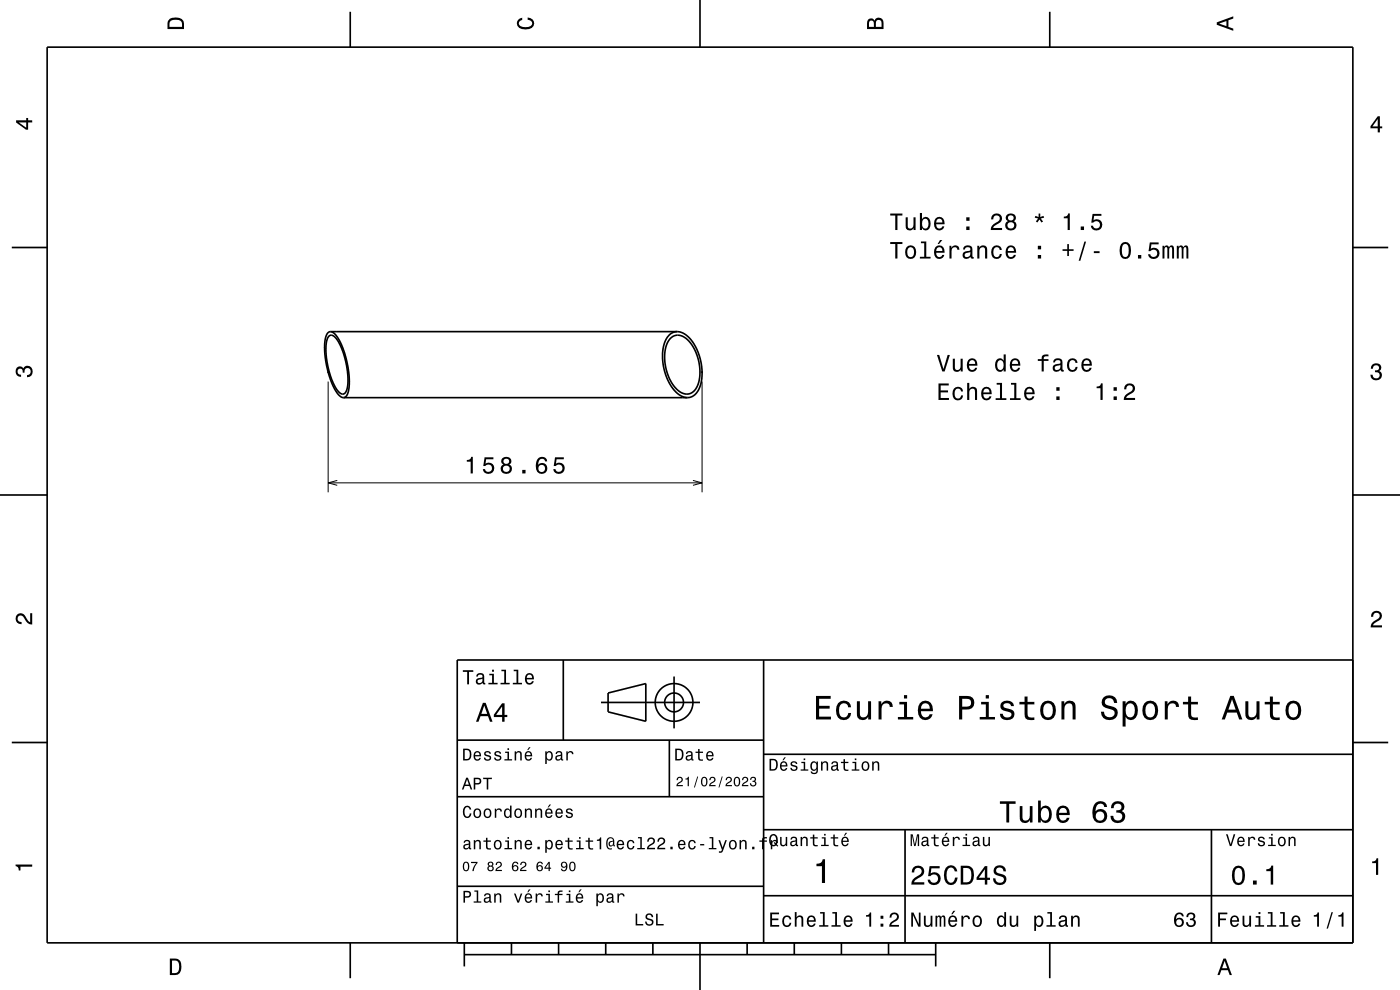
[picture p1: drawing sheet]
<svg xmlns="http://www.w3.org/2000/svg" width="297mm" height="210mm" viewBox="0 0 297 210" stroke-linecap="round" stroke-linejoin="round" font-family="sans-serif">
<path d="M69.6 80.9v23.5M148.9 80.9v23.5M69.6 102.4h79.3M71.5 101.9l-1.9 .5 1.9 .5M147 101.9l1.9 .5-1.9 .5" fill="none" stroke="#000" stroke-width=".21"/>
<g fill="none" stroke="#000" stroke-width=".35">
<path d="M10 10h277v190h-277zM74.3 2.5v7.5M148.5 0v10M222.7 2.5v7.5M2.5 52.5h7.5M287 52.5h7.5M69.8 71.3a1.11 1.11 0 0 1 1.6 .6l1 1.8 .7 2.2 .6 2.4 .1 2.5a2.85 2.85 0 0 1-.9 2.8 2.21 2.21 0 0 1-1.9-1.7l-.7-1.5-.6-2.1-.4-2.2-.2-2.2a3.9 3.9 0 0 1 .7-2.6zM70.1 70.3a3.8 3.8 0 0 1 2.3 2.7l.8 2.2 .6 2.6 .3 2.2v2a2.28 2.28 0 0 1-1.2 2.3M70.1 70.3a1.83 1.83 0 0 0-1.2 2v2.4l.4 2.9 .8 2.8 1 2.3a2.66 2.66 0 0 0 1.8 1.6M70.1 70.3h73.6M142.2 71.8a2.54 2.54 0 0 1 3.9 .5 9.7 9.7 0 0 1 1.7 10 2.44 2.44 0 0 1-4.3 .3 9.7 9.7 0 0 1-1.8-10.2zM143.7 70.3a3.4 3.4 0 0 0-3 3.4 10.9 10.9 0 0 0 3.5 10.1l.8 .4 .8 .1"/>
<path d="M143.7 70.3a5.5 5.5 0 0 1 4.2 3.9l.6 1.9a8.3 8.3 0 0 1-1 7.5l-.8 .6-.9 .1M72.9 84.3h72.9M0 105h10M287 105h10M119.5 140v17M162 140v60M287 140h-190v60M2.5 157.5h7.5M97 157h65M127.5 149h21M129 147l8-2v8l-8-2zM142 157v12"/>
<path d="M143 143.5v11M287 157.5h7.5M97 169h65M162 176h125M162 160h125M192 176v24M257 176v24M97 188h65M162 190h125M74.3 200v7.5M98.5 202.5h100M98.5 200v5"/>
<path d="M108.5 200v2.5M118.5 200v2.5M128.5 200v2.5M138.5 200v2.5M148.5 200v10M158.5 200v2.5M168.5 200v2.5M178.5 200v2.5M188.5 200v2.5M198.5 200v5M222.7 200v7.5"/>
<circle cx="143" cy="149" r="2"/>
<circle cx="143" cy="149" r="4"/>
</g>
<g fill="#000">
<path d="M36 4a2.18 2.18 0 0 0-.5 2.2h3.5v-1.2a1.43 1.43 0 0 0-1.7-1.3zM36.3 4.4a2.15 2.15 0 0 1 2.2 .3l.1 1h-2.6v-1z" fill-rule="evenodd"/>
<path d="M109.9 4.2l.9-.4v.4a.7 .7 0 0 0-.7 .5 .7 .7 0 0 0 .3 .8 1.7 1.7 0 0 0 2.5-.5 .9 .9 0 0 0-1-.8v-.5a1.24 1.24 0 0 1 1.4 1.1 1.24 1.24 0 0 1-1 1.4 2.22 2.22 0 0 1-2.5-.7l-.2-.5z" fill-rule="evenodd"/>
<path d="M184.2 4.2l-.3 .7v1.3h3.5v-1.3a.98 .98 0 0 0-.7-1.1 .98 .98 0 0 0-1.2 .6 .84 .84 0 0 0-1.3-.2zM184.5 4.5a.54 .54 0 0 1 .6-.1 .54 .54 0 0 1 .3 .6v.7h-1zM185.9 4.4a.62 .62 0 0 1 .8-.1 .62 .62 0 0 1 .3 .6v.8h-1.2z" fill-rule="evenodd"/>
<path d="M258.1 4.7v.6l3.5 1.2v-.4l-1-.4v-1.4l1-.4v-.4zM258.6 5l1.6-.5v1z" fill-rule="evenodd"/>
<path d="M3.4 25.5v.5l2.1 1.5h.5v-1.5h.8v-.5h-.8v-.5h-.4v.5zM4 26h1.6v1.1z" fill-rule="evenodd"/>
<path d="M292.3 24.7l-1.6 2.1v.4h1.6v.9h.4v-.9h.5v-.4h-.5v-2.1zM292.3 25.2v1.6h-1.1z" fill-rule="evenodd"/>
<path d="M188.9 45.3v.4h1v3.1h.5v-3.1h1v-.4zM192.1 46.1v1.8a.89 .89 0 0 0 .6 1 .89 .89 0 0 0 1.1-.5v.4h.4v-2.7h-.4v1.6a.65 .65 0 0 1-.4 .7 .65 .65 0 0 1-.8-.3v-2zM195.2 45.2v3.6h.4v-.4a.93 .93 0 0 0 1 .5 .93 .93 0 0 0 .7-.8 1.5 1.5 0 0 0-.9-2.1l-.5 .1-.3 .4v-1.3zM195.8 46.7a.63 .63 0 0 1 .7-.3 .63 .63 0 0 1 .4 .6 1.13 1.13 0 0 1-.6 1.5 1.18 1.18 0 0 1-.5-1.8zM198.4 46.4a1.54 1.54 0 0 0 .8 2.5 1.06 1.06 0 0 0 1.1-.9h-.4l-.2 .4-.4 .1a.76 .76 0 0 1-.7-.9h1.8a1.17 1.17 0 0 0-.5-1.4 1.17 1.17 0 0 0-1.5 .2zM198.8 46.6a.66 .66 0 0 1 .8-.1 .66 .66 0 0 1 .3 .7h-1.3zM205 48v.8h.7v-.8zM205 46.1v.7h.7v-.7zM210.6 45.6l-.3 .4v.5h.4a.7 .7 0 0 1 .5-.8 .7 .7 0 0 1 .9 .5 .7 .7 0 0 1-.5 .9 1.8 1.8 0 0 0-1.4 1.7h2.4v-.4h-1.9a2.2 2.2 0 0 1 1.5-1.2 1.13 1.13 0 0 0 .1-1.7 1.13 1.13 0 0 0-1.7 .1zM213.6 45.5a.83 .83 0 0 0 .2 1.4 1.11 1.11 0 0 0-.4 1.6 1.11 1.11 0 0 0 1.6 .3 1.03 1.03 0 0 0 .6-.9 1.03 1.03 0 0 0-.5-1 .89 .89 0 0 0 .4-1.1 .89 .89 0 0 0-1.1-.5zM213.7 47.8a.71 .71 0 0 1 1.4 0 .71 .71 0 0 1-1.4 0zM213.8 46.2a.6 .6 0 0 1 1.2 0 .6 .6 0 0 1-1.2 0zM219.6 45.8l-.1 .4 .7 .2-.5 .6 .4 .2 .4-.6 .4 .6 .4-.2-.5-.6 .7-.2-.1-.4-.7 .2v-.7h-.4v.7zM225.7 45.9v.4h.8v2.5h.5v-3.5h-.4a.77 .77 0 0 1-.9 .6zM229.3 48v.8h.7v-.8zM231.8 45.4l-.3 1.8h.4a.79 .79 0 0 1 1.2-.2 .79 .79 0 0 1 0 1.2 .79 .79 0 0 1-1.1-.1l-.1-.2h-.5a1.21 1.21 0 0 0 1.5 1 1.21 1.21 0 0 0 .8-1.6 1.21 1.21 0 0 0-1.7-.6l.1-.9h1.6v-.4z" fill-rule="evenodd"/>
<path d="M188.9 51.3v.5h1v3h.5v-3h1v-.5zM192.3 52.4a1.53 1.53 0 0 0 .9 2.5 1.48 1.48 0 0 0 1.2-1.4 1.48 1.48 0 0 0-1.2-1.5l-.5 .1zM192.7 52.7a.67 .67 0 0 1 .7-.2 .67 .67 0 0 1 .5 .5 1.11 1.11 0 0 1-.7 1.5 1.17 1.17 0 0 1-.5-1.8zM195.4 51.2v.4h.7v2.9h-1v.3h2.3v-.3h-.9v-3.3zM199.4 50.9l-.5 .9h.3l.7-.9zM198.4 52.4a1.54 1.54 0 0 0 .8 2.5 1.06 1.06 0 0 0 1.1-.8h-.4l-.2 .3-.4 .1a.76 .76 0 0 1-.7-.9h1.8a1.17 1.17 0 0 0-.5-1.3 1.17 1.17 0 0 0-1.5 .1zM198.8 52.6a.66 .66 0 0 1 .8-.1 .66 .66 0 0 1 .3 .7h-1.3zM201.4 52.1v2.7h.5v-1.5a.66 .66 0 0 1 .3-.8 .66 .66 0 0 1 .9 .2v.3h.4a.89 .89 0 0 0-.7-.9 .89 .89 0 0 0-1 .5v-.5zM204.6 52.3l-.3 .6h.4a.55 .55 0 0 1 .7-.5 .55 .55 0 0 1 .4 .8h-.2a1 1 0 0 0-1.1 .2 1 1 0 0 0-.2 1.1 .94 .94 0 0 0 1.6 0l.1 .3 .6 .1v-.4h-.3v-1.6a1.02 1.02 0 0 0-.7-.9 1.02 1.02 0 0 0-1 .3zM204.7 53.8l1.1-.3a.77 .77 0 0 1-.2 .8 .77 .77 0 0 1-.8 .1zM207.3 52.1v2.7h.5v-1.5a.63 .63 0 0 1 .4-.8 .63 .63 0 0 1 .8 .4v1.9h.4v-1.7a.89 .89 0 0 0-.6-1 .89 .89 0 0 0-1.1 .4v-.4zM210.6 52.4a1.53 1.53 0 0 0 .8 2.5 1.05 1.05 0 0 0 1.1-1h-.4a.67 .67 0 0 1-.6 .6 .67 .67 0 0 1-.7-.6 1.11 1.11 0 0 1 .6-1.5 .59 .59 0 0 1 .7 .6h.4a1.09 1.09 0 0 0-.7-.9 1.09 1.09 0 0 0-1.2 .3zM213.6 52.4a1.54 1.54 0 0 0 .8 2.5 1.06 1.06 0 0 0 1.1-.8h-.4l-.2 .3-.4 .1a.76 .76 0 0 1-.7-.9h1.8a1.17 1.17 0 0 0-.5-1.3 1.17 1.17 0 0 0-1.5 .1zM214 52.6a.66 .66 0 0 1 .8-.1 .66 .66 0 0 1 .3 .7h-1.3zM220.2 54.1v.7h.7v-.7zM220.2 52.1v.8h.7v-.8zM226.4 51.8v1.1h-1v.3h1v1.1h.4v-1.1h1v-.3h-1v-1.1zM230 51.2l-1.2 4.1h.4l1.2-4.1zM232 53.3v.4h1.3v-.4zM237.8 51.8a2.66 2.66 0 0 0 .4 3 1.14 1.14 0 0 0 1.7-.9 2.31 2.31 0 0 0-.7-2.5l-.5-.1-.5 .1zM238.4 51.8h.7a2.37 2.37 0 0 1 0 2.6h-.7a2.38 2.38 0 0 1 0-2.6zM241.4 54.1v.7h.7v-.7zM243.9 51.4l-.3 1.9h.5a.8 .8 0 0 1 1.2-.3 .8 .8 0 0 1-.1 1.3 .8 .8 0 0 1-1.2-.4h-.4a1.21 1.21 0 0 0 1.5 1.1 1.21 1.21 0 0 0 .8-1.7 1.21 1.21 0 0 0-1.8-.5l.2-1h1.5v-.4zM246.6 52.1v2.7h.4v-1.8l.2-.6h.3l.1 .3v2.1h.4l.1-2 .3-.4 .2 .1 .1 .4v1.9h.4v-1.8a.7 .7 0 0 0-.6-1l-.5 .4-.2-.3-.3-.1-.5 .4v-.3zM249.7 52.1v2.7h.4v-2l.2-.4h.2l.2 .3v2.1h.4v-2l.3-.4 .2 .1 .1 .4v1.9h.4v-1.8a.7 .7 0 0 0-.5-1l-.6 .4-.2-.3-.3-.1-.5 .4v-.3z" fill-rule="evenodd"/>
<path d="M69.4 78.8h.4v.3h-.4z" fill-rule="evenodd"/>
<path d="M148.8 78.8h.3v.3h-.3z" fill-rule="evenodd"/>
<path d="M198.8 75.3l1.1 3.5h.5l1.1-3.5h-.5l-.8 3-1-3zM202.1 76.1v1.8a.89 .89 0 0 0 .6 1 .89 .89 0 0 0 1.1-.5v.4h.4v-2.7h-.4v1.6a.65 .65 0 0 1-.4 .7 .65 .65 0 0 1-.8-.3v-2zM205.4 76.4a1.54 1.54 0 0 0 .8 2.5 1.06 1.06 0 0 0 1.1-.9h-.4l-.3 .4-.3 .1a.76 .76 0 0 1-.7-.9h1.7a1.17 1.17 0 0 0-.4-1.4 1.17 1.17 0 0 0-1.5 .2zM205.8 76.6a.66 .66 0 0 1 .8-.1 .66 .66 0 0 1 .3 .7h-1.3zM211.4 76.4a1.57 1.57 0 0 0 .7 2.5l.5-.1 .3-.4v.4h.5v-3.6h-.5v1.3a.89 .89 0 0 0-1.5-.1zM211.7 76.7a.62 .62 0 0 1 .7-.3 .62 .62 0 0 1 .5 .6 1.11 1.11 0 0 1-.7 1.5 1.19 1.19 0 0 1-.5-1.8zM214.5 76.4a1.54 1.54 0 0 0 .8 2.5 1.05 1.05 0 0 0 1.1-.9h-.4l-.3 .4-.3 .1a.75 .75 0 0 1-.7-.9h1.8a1.16 1.16 0 0 0-.5-1.4 1.16 1.16 0 0 0-1.5 .2zM214.9 76.6a.66 .66 0 0 1 .8-.1 .66 .66 0 0 1 .3 .7h-1.3zM220.2 76.2v.4h.8v2.2h.4v-2.2h1v-.4h-1l.1-.4 .3-.2h.6v-.4a1.04 1.04 0 0 0-1.4 .7v.3zM223.7 76.2l-.3 .7h.4a.55 .55 0 0 1 .7-.6 .55 .55 0 0 1 .4 .8l-.2 .1a1 1 0 0 0-1.1 .2 1 1 0 0 0-.2 1 .94 .94 0 0 0 1.6 0l.1 .4h.6v-.3l-.3-.1v-.2v-1.4a1.02 1.02 0 0 0-.7-.8 1.02 1.02 0 0 0-1 .2zM223.9 77.7l1.1-.3a.77 .77 0 0 1-.2 .9 .77 .77 0 0 1-.9 .1l-.1-.4zM226.7 76.4a1.53 1.53 0 0 0 .8 2.5 1.05 1.05 0 0 0 1.1-1.1h-.4a.67 .67 0 0 1-.7 .7 .67 .67 0 0 1-.7-.6 1.12 1.12 0 0 1 .7-1.5 .59 .59 0 0 1 .7 .6h.4a1.09 1.09 0 0 0-.8-1 1.09 1.09 0 0 0-1.1 .4zM229.7 76.4a1.54 1.54 0 0 0 .8 2.5 1.06 1.06 0 0 0 1.1-.9h-.5l-.2 .4-.3 .1a.76 .76 0 0 1-.7-.9h1.7a1.16 1.16 0 0 0-.5-1.4 1.16 1.16 0 0 0-1.4 .2zM230 76.6a.66 .66 0 0 1 .8-.1 .66 .66 0 0 1 .4 .7h-1.3z" fill-rule="evenodd"/>
<path d="M291.1 77.4a1.08 1.08 0 0 1 1.4-.2 1.08 1.08 0 0 1 .4 1.2l-.3 .3a1.06 1.06 0 0 1 .5 1.3 1.06 1.06 0 0 1-1.2 .7 1.1 1.1 0 0 1-1.2-1.2h.5a.71 .71 0 0 0 1 .8 .71 .71 0 0 0 .1-1.3h-.6v-.4a.61 .61 0 0 0 .8-.3 .61 .61 0 0 0-.2-.8 .61 .61 0 0 0-.9 .2l-.1 .5h-.5z" fill-rule="evenodd"/>
<path d="M3.6 78a.86 .86 0 0 1 1.4 .2 1.06 1.06 0 0 1 1.2-.6 1.06 1.06 0 0 1 .7 1.2 1.1 1.1 0 0 1-1.2 1.2v-.4a.71 .71 0 0 0 .8-1 .71 .71 0 0 0-1.3-.1v.6h-.4a.61 .61 0 0 0-.3-.8 .61 .61 0 0 0-.8 .2 .61 .61 0 0 0 .2 .8l.6 .2v.4a1.15 1.15 0 0 1-1.2-.6 1.15 1.15 0 0 1 .3-1.3z" fill-rule="evenodd"/>
<path d="M199.1 81.3v3.5h2.2v-.4h-1.7v-1.2h1.5v-.4h-1.5v-1h1.7v-.5zM202.4 82.4a1.53 1.53 0 0 0 .8 2.5 1.05 1.05 0 0 0 1.1-1h-.4a.67 .67 0 0 1-.6 .6 .67 .67 0 0 1-.7-.6 1.12 1.12 0 0 1 .6-1.5 .6 .6 0 0 1 .7 .6h.4a1.09 1.09 0 0 0-.8-.9 1.09 1.09 0 0 0-1.1 .3zM205.2 81.2v3.6h.4v-1.5a.63 .63 0 0 1 .5-.9 .63 .63 0 0 1 .7 .8v1.6h.5v-1.7a.88 .88 0 0 0-.6-1 .88 .88 0 0 0-1.1 .4v-1.3zM208.4 82.4a1.54 1.54 0 0 0 .8 2.5 1.06 1.06 0 0 0 1.1-.8h-.4l-.2 .3-.4 .1a.75 .75 0 0 1-.7-.9h1.8a1.16 1.16 0 0 0-.5-1.3 1.16 1.16 0 0 0-1.5 .1zM208.8 82.6a.66 .66 0 0 1 .8-.1 .66 .66 0 0 1 .3 .7h-1.3zM211.4 81.2v.4h.7v2.9h-.9v.3h2.3v-.3h-.9v-3.3zM214.5 81.2v.4h.7v2.9h-.9v.3h2.2v-.3h-.9v-3.3zM217.6 82.4a1.54 1.54 0 0 0 .8 2.5 1.06 1.06 0 0 0 1-.8h-.4l-.2 .3-.4 .1a.75 .75 0 0 1-.7-.9h1.8a1.17 1.17 0 0 0-.5-1.4 1.17 1.17 0 0 0-1.4 .2zM217.9 82.6a.66 .66 0 0 1 .8-.1 .66 .66 0 0 1 .3 .7h-1.3zM224.1 84.1v.7h.7v-.7zM224.1 82.1v.8h.7v-.8z" fill-rule="evenodd"/>
<path d="M232.6 82v.4h.9v2.4h.4v-3.5h-.3a.77 .77 0 0 1-1 .7zM236.2 84.1v.7h.7v-.7zM236.2 82.1v.8h.7v-.8zM238.8 81.6l-.3 1h.4a.7 .7 0 0 1 .5-.9 .7 .7 0 0 1 .9 .6 .7 .7 0 0 1-.5 .8 1.8 1.8 0 0 0-1.4 1.7h2.4v-.4h-1.9a2.2 2.2 0 0 1 1.5-1.2 1.13 1.13 0 0 0 .1-1.6 1.13 1.13 0 0 0-1.7 0z" fill-rule="evenodd"/>
<path d="M99 97.6v.3h.8v2.5h.5v-3.5h-.3a.77 .77 0 0 1-1 .7zM102.8 97l-.3 1.9h.4a.79 .79 0 0 1 1.2-.2 .79 .79 0 0 1 0 1.1 .79 .79 0 0 1-1.1 0l-.1-.3h-.5a1.21 1.21 0 0 0 1.5 1.1 1.21 1.21 0 0 0 .8-1.7 1.21 1.21 0 0 0-1.7-.5l.1-1h1.6v-.4zM106.6 97.2a.83 .83 0 0 0 .2 1.3 1.11 1.11 0 0 0-.4 1.6 1.11 1.11 0 0 0 1.5 .3 1.03 1.03 0 0 0 .7-.9 1.03 1.03 0 0 0-.6-1 .88 .88 0 0 0 .4-1 .88 .88 0 0 0-1-.6zM106.7 99.5a.71 .71 0 0 1 1.4 0 .71 .71 0 0 1-1.4 0zM106.8 97.9a.6 .6 0 0 1 1.2 0 .6 .6 0 0 1-1.2 0zM110.8 99.7v.7h.7v-.7zM114.2 97.2a2.41 2.41 0 0 0 .2 3.2 1.16 1.16 0 0 0 1.5-.3 1.16 1.16 0 0 0-.2-1.6 1.16 1.16 0 0 0-1.5 .1 1.02 1.02 0 0 1 .8-1.3 .58 .58 0 0 1 .6 .6h.5a1.12 1.12 0 0 0-.7-1 1.12 1.12 0 0 0-1.2 .3zM114.1 99.4a.75 .75 0 0 1 1.5 0 .75 .75 0 0 1-1.5 0zM117.7 97l-.2 1.9h.4a.79 .79 0 0 1 1.1-.2 .79 .79 0 0 1 .1 1.1 .79 .79 0 0 1-1.2 0l-.1-.3h-.4a1.21 1.21 0 0 0 1.5 1.1 1.21 1.21 0 0 0 .8-1.7 1.21 1.21 0 0 0-1.8-.5l.2-1h1.5v-.4z" fill-rule="evenodd"/>
<path d="M3.6 130.4a1.22 1.22 0 0 1 2 .7l.4 .6 .4 .3v-1.9h.4v2.4a1.8 1.8 0 0 1-1.7-1.4 .71 .71 0 0 0-.9-.5 .71 .71 0 0 0-.5 .8 .71 .71 0 0 0 .9 .5v.5a1.18 1.18 0 0 1-1.2-.7 1.18 1.18 0 0 1 .2-1.3z" fill-rule="evenodd"/>
<path d="M291.2 129.9a1.18 1.18 0 0 1 1.9 .3 1.18 1.18 0 0 1-1 1.7l-.5 .3-.3 .5h1.9v.4h-2.4a1.8 1.8 0 0 1 1.4-1.8 .71 .71 0 0 0 .5-.8 .71 .71 0 0 0-.9-.5 .71 .71 0 0 0-.5 .8h-.4z" fill-rule="evenodd"/>
<path d="M98.2 158.8v2.5h.9a1.37 1.37 0 0 0 .7-2.2 1.56 1.56 0 0 0-1.6-.3zM98.6 159.1a.98 .98 0 0 1 1.1 .7 .98 .98 0 0 1-.6 1.2h-.5zM100.7 159.6a1.04 1.04 0 0 0-.2 1.2 1.04 1.04 0 0 0 1 .5l.5-.5h-.3l-.4 .3a.54 .54 0 0 1-.5-.7h1.3a.83 .83 0 0 0-.4-.9 .83 .83 0 0 0-1 .1zM100.9 159.7l.2-.1a.47 .47 0 0 1 .5 .1 .47 .47 0 0 1 .1 .5h-.9zM102.9 159.5l-.2 .1a.69 .69 0 0 0 .9 .9l.2 .1a.43 .43 0 0 1-.4 .5 .43 .43 0 0 1-.4-.4h-.3a.74 .74 0 0 0 .9 .7 .74 .74 0 0 0 .5-1l-1-.4a.38 .38 0 0 1 .3-.5 .38 .38 0 0 1 .4 .4h.3a.78 .78 0 0 0-1.2-.4zM105.1 159.5l-.2 .1a.69 .69 0 0 0 .9 .9l.2 .1a.43 .43 0 0 1-.4 .5 .43 .43 0 0 1-.5-.4h-.3a.74 .74 0 0 0 .9 .7 .74 .74 0 0 0 .5-1l-.9-.4a.38 .38 0 0 1 .3-.5 .38 .38 0 0 1 .4 .4h.3a.77 .77 0 0 0-1.2-.4zM107.2 159.4v.3h.5v1.3h-.7v.3h1.6v-.3h-.6v-1.6zM107.7 158.7v.4h.3v-.4zM109.2 159.4v1.9h.3v-1.1a.45 .45 0 0 1 .4-.6 .45 .45 0 0 1 .5 .5v1.2h.3v-1.3a.63 .63 0 0 0-.5-.7 .63 .63 0 0 0-.7 .4v-.3zM112.2 158.5l-.4 .6h.3l.5-.6zM111.5 159.6a1.04 1.04 0 0 0-.2 1.2 1.04 1.04 0 0 0 1.1 .5l.5-.5h-.3l-.5 .3a.54 .54 0 0 1-.5-.7h1.3a.83 .83 0 0 0-.4-.9 .83 .83 0 0 0-1 .1zM111.8 159.7l.1-.1a.48 .48 0 0 1 .5 .1 .48 .48 0 0 1 .2 .5h-1zM115.7 159.4v2.7h.3v-1.1a.66 .66 0 0 0 .7 .4 .66 .66 0 0 0 .5-.6 .91 .91 0 0 0 0-1.1 .91 .91 0 0 0-1-.3l-.2 .3v-.3zM116.1 159.8a.45 .45 0 0 1 .5-.2 .45 .45 0 0 1 .3 .4 .65 .65 0 0 1 .1 .8 .65 .65 0 0 1-.7 .2 .98 .98 0 0 1-.2-1.2zM118.1 159.5l-.2 .4h.3a.39 .39 0 0 1 .4-.3 .39 .39 0 0 1 .3 .5h-.1a.65 .65 0 0 0-1 .4 .65 .65 0 0 0 .6 .9l.6-.3 .1 .2h.4v-.2l-.2-.1v-1.1a.72 .72 0 0 0-.5-.6 .72 .72 0 0 0-.7 .2zM118.2 160.6l.8-.3a.55 .55 0 0 1-.2 .7 .55 .55 0 0 1-.6 0zM120.1 159.4v1.9h.4v-1.1a.47 .47 0 0 1 .2-.6 .47 .47 0 0 1 .6 .2v.2h.4a.64 .64 0 0 0-.5-.7 .64 .64 0 0 0-.8 .4v-.3z" fill-rule="evenodd"/>
<path d="M98.2 142.2v.3h.9v2.7h.4v-2.7h.9v-.3zM101.3 143l-.3 .5h.4a.47 .47 0 0 1 .5-.4 .47 .47 0 0 1 .4 .6l-.2 .1a.84 .84 0 0 0-1 .2 .84 .84 0 0 0 0 1.1 .9 .9 0 0 0 1.3-.2l.1 .2 .5 .1v-.3l-.3-.1v-1.3a.87 .87 0 0 0-1.4-.5zM101.4 144.3l.9-.3a.66 .66 0 0 1-.1 .7 .66 .66 0 0 1-.8 .1zM103.8 142.9v.3h.6v1.6h-.8v.4h2v-.4h-.8v-1.9zM104.4 142.1v.4h.4v-.4zM106.4 142.1v.3h.6v2.4h-.8v.4h1.9v-.4h-.7v-2.7zM109 142.1v.3h.6v2.4h-.8v.4h1.9v-.4h-.7v-2.7zM111.6 143.1a1.32 1.32 0 0 0 .7 2.1 .9 .9 0 0 0 .9-.7h-.3l-.2 .3-.4 .1a.65 .65 0 0 1-.6-.8h1.6a1 1 0 0 0-.4-1.2 1 1 0 0 0-1.3 .2zM111.9 143.3a.57 .57 0 0 1 .7-.1 .57 .57 0 0 1 .3 .6h-1.2z" fill-rule="evenodd"/>
<path d="M102.4 149.1l-1.4 4h.5l.4-1.2h1.6l.4 1.2h.6l-1.5-4zM102.7 149.7l.7 1.7h-1.3zM106.5 149.2l-1.7 2.4v.5h1.7v1h.5v-1h.6v-.5h-.6v-2.4zM106.5 149.9v1.7h-1.3z" fill-rule="evenodd"/>
<path d="M143.2 158.8v2.5h.9a1.37 1.37 0 0 0 .7-2.2 1.56 1.56 0 0 0-1.6-.3zM143.6 159.1a.98 .98 0 0 1 1.1 .7 .98 .98 0 0 1-.6 1.2h-.5zM145.7 159.5l-.2 .4h.3a.39 .39 0 0 1 .5-.3 .39 .39 0 0 1 .3 .5h-.2a.65 .65 0 0 0-.9 .4 .65 .65 0 0 0 .5 .9l.7-.3v.2h.4v-.2l-.1-.1-.1-1.1a.73 .73 0 0 0-.4-.6 .73 .73 0 0 0-.8 .2zM145.8 160.6l.8-.3a.55 .55 0 0 1-.1 .7 .55 .55 0 0 1-.7 0zM148.1 158.9v.5h-.5v.3h.5v1.3a.75 .75 0 0 0 1 .4v-.3a.48 .48 0 0 1-.7-.3v-1.1h.7v-.3h-.7v-.5zM150 159.6a1.04 1.04 0 0 0-.2 1.2 1.04 1.04 0 0 0 1.1 .5l.5-.5h-.4l-.4 .3a.54 .54 0 0 1-.5-.7h1.3a.83 .83 0 0 0-.4-.9 .83 .83 0 0 0-1 .1zM150.3 159.7l.1-.1a.48 .48 0 0 1 .5 .1 .48 .48 0 0 1 .2 .5h-1z" fill-rule="evenodd"/>
<path d="M173.1 147.6v5h3.2v-.6h-2.5v-1.7h2.2v-.6h-2.2v-1.5h2.4v-.6zM177.8 149.2a2.59 2.59 0 0 0 .5 3.4 1.58 1.58 0 0 0 2.3-1.4h-.6a.95 .95 0 0 1-.9 1 .95 .95 0 0 1-1-.9 1.59 1.59 0 0 1 .9-2.1 .85 .85 0 0 1 .9 .8h.7a1.56 1.56 0 0 0-1.1-1.3 1.56 1.56 0 0 0-1.7 .5zM181.8 148.8v2.5a1.27 1.27 0 0 0 .9 1.4 1.27 1.27 0 0 0 1.5-.7v.6h.6v-3.8h-.6v2.2a.92 .92 0 0 1-.6 1.1 .92 .92 0 0 1-1.2-.4v-2.9zM186.4 148.8v3.8h.6v-2.2a.95 .95 0 0 1 .5-1.1 .95 .95 0 0 1 1.2 .3l.1 .4h.6a1.28 1.28 0 0 0-1-1.4 1.28 1.28 0 0 0-1.4 .8v-.6zM190.8 148.9v.5h1v2.7h-1.3v.5h3.2v-.5h-1.3v-3.2zM191.8 147.4v.8h.6v-.8zM195.1 149.2a2.62 2.62 0 0 0 .5 3.4 1.57 1.57 0 0 0 2.2-1.1h-.6l-.3 .5-.5 .2a1.08 1.08 0 0 1-1-1.3h2.5a1.66 1.66 0 0 0-.7-2 1.66 1.66 0 0 0-2.1 .3zM195.6 149.5a.94 .94 0 0 1 1.2-.2 .94 .94 0 0 1 .5 1h-1.9zM203.5 147.6v5h.6v-2.1h.8a1.47 1.47 0 0 0 1.8-1.2 1.47 1.47 0 0 0-1.5-1.7zM204.1 148.2a1.6 1.6 0 0 1 1.8 .5 .86 .86 0 0 1 0 .9 .86 .86 0 0 1-.9 .3h-.9zM208.1 148.9v.5h1v2.7h-1.3v.5h3.3v-.5h-1.3v-3.2zM209.1 147.4v.8h.7v-.8zM212.6 148.9a1.08 1.08 0 0 0-.3 1.2 1.08 1.08 0 0 0 1 .7l1.1 .4a.57 .57 0 0 1 .2 .6 .57 .57 0 0 1-.5 .4 .96 .96 0 0 1-1.4-.8h-.6a1.6 1.6 0 0 0 1.3 1.4 1.6 1.6 0 0 0 1.7-.8 1.13 1.13 0 0 0-1-1.6l-1.1-.3-.2-.4a.87 .87 0 0 1 .9-.5 .87 .87 0 0 1 .8 .6h.6a1.41 1.41 0 0 0-2.1-1.1zM217.4 147.8v1.1h-1.1v.5h1.1v2.6l.2 .4 .4 .3h1.4v-.5a.97 .97 0 0 1-1.4-.5v-2.3h1.4v-.5h-1.4v-1.1zM221.1 149.2a2.56 2.56 0 0 0 .5 3.4 1.72 1.72 0 0 0 1.8-.2 1.72 1.72 0 0 0 .6-1.7 1.7 1.7 0 0 0-.9-1.9 1.7 1.7 0 0 0-2 .4zM221.6 149.6a.96 .96 0 0 1 1-.4 .96 .96 0 0 1 .7 .8 1.59 1.59 0 0 1-1 2.2 1.19 1.19 0 0 1-1-1.5zM225.2 148.8v3.8h.6v-2.2a.97 .97 0 0 1 .5-1.1 .97 .97 0 0 1 1.1 .2l.1 .7v2.4h.7v-2.5a1.27 1.27 0 0 0-.9-1.4 1.27 1.27 0 0 0-1.5 .6v-.5zM234.1 147.9a1.38 1.38 0 0 0-.3 1.5 1.38 1.38 0 0 0 1.3 .9 1.25 1.25 0 0 1 1.4 .9 1.15 1.15 0 0 1-1.3 .9 1.15 1.15 0 0 1-1-1.1h-.7a1.8 1.8 0 0 0 1.7 1.8 1.8 1.8 0 0 0 1.9-1.6 1.46 1.46 0 0 0-1.5-1.4l-.6-.2a.83 .83 0 0 1-.5-1.1 .83 .83 0 0 1 1.2-.3l.5 .5 .1 .4h.7a1.67 1.67 0 0 0-1-1.6 1.67 1.67 0 0 0-1.9 .4zM238.2 148.8v5.3h.6v-2.1a1.32 1.32 0 0 0 1.4 .7 1.32 1.32 0 0 0 1.1-1.1 2.43 2.43 0 0 0-.8-2.8 1.21 1.21 0 0 0-1.7 .5v-.5zM239.1 149.6a.9 .9 0 0 1 .9-.4 .9 .9 0 0 1 .7 .8 1.61 1.61 0 0 1-.9 2.2 1.18 1.18 0 0 1-1-1.5zM242.8 149.2a2.56 2.56 0 0 0 .5 3.4 1.72 1.72 0 0 0 1.8-.2 1.72 1.72 0 0 0 .6-1.7 1.7 1.7 0 0 0-.9-1.9 1.7 1.7 0 0 0-2 .4zM243.3 149.6a.96 .96 0 0 1 1-.4 .96 .96 0 0 1 .7 .8 1.59 1.59 0 0 1-1 2.2 1.19 1.19 0 0 1-1-1.5zM247.1 148.8v3.8h.6v-2.2a.95 .95 0 0 1 .5-1.1 .95 .95 0 0 1 1.2 .3l.1 .4h.6a1.28 1.28 0 0 0-1-1.4 1.28 1.28 0 0 0-1.4 .8v-.6zM252 147.8v1.1h-1v.5h1l.1 2.6 .2 .4 .4 .3h1.4v-.5a.97 .97 0 0 1-1.4-.5v-2.3h1.4v-.5h-1.4v-1.1zM261 147.6l-1.8 5h.6l.6-1.4h2l.5 1.4h.7l-1.9-5zM261.4 148.3l.7 2.2h-1.5zM264.2 148.8v2.5a1.27 1.27 0 0 0 .9 1.4 1.27 1.27 0 0 0 1.5-.7v.6h.6v-3.8h-.6v2.2a.92 .92 0 0 1-.6 1.1 .92 .92 0 0 1-1.1-.4l-.1-2.9zM269.4 147.8v1.1h-1.1v.5h1.1v2.6l.2 .4 .4 .3 .7 .1 .8-.1v-.5a.97 .97 0 0 1-1.4-.5l-.1-2.3h1.5v-.5h-1.5v-1.1zM273.1 149.2a2.56 2.56 0 0 0 .6 3.4 1.72 1.72 0 0 0 1.8-.2 1.72 1.72 0 0 0 .6-1.7 1.7 1.7 0 0 0-.9-1.9 1.7 1.7 0 0 0-2.1 .4zM273.6 149.6a.96 .96 0 0 1 1-.4 .96 .96 0 0 1 .7 .8 1.59 1.59 0 0 1-.9 2.2 1.19 1.19 0 0 1-1.1-1.5z" fill-rule="evenodd"/>
<path d="M98.9 165l-.9 2.5h.3l.3-.8h1l.2 .8h.4l-.9-2.5zM99.1 165.3l.4 1.1h-.8zM100.5 165v2.5h.3v-1.1a.96 .96 0 0 0 1.3-.7 .66 .66 0 0 0-.7-.7zM100.8 165.3h.5a.43 .43 0 0 1 .5 .4 .43 .43 0 0 1-.6 .4h-.4zM102.5 165v.3h.8v2.2h.3v-2.2h.7v-.3z" fill-rule="evenodd"/>
<path d="M98.5 178.3l-.1 .5h.2a.39 .39 0 0 1 .5-.4 .39 .39 0 0 1 .3 .6h-.2a.65 .65 0 0 0-.9 .4 .65 .65 0 0 0 .6 .8l.6-.3 .1 .2 .4 .1v-.3h-.2v-1.2a.72 .72 0 0 0-.5-.6 .72 .72 0 0 0-.8 .2zM98.7 179.4l.8-.2a.55 .55 0 0 1-.2 .6 .55 .55 0 0 1-.6 .1zM100.5 178.2v2h.3v-1.2a.45 .45 0 0 1 .3-.5 .45 .45 0 0 1 .6 .2v1.5h.3v-1.3a.63 .63 0 0 0-.4-.7 .63 .63 0 0 0-.8 .3v-.3zM103.1 177.7v.6h-.5v.3h.5v1.2a.74 .74 0 0 0 1 .4v-.3a.49 .49 0 0 1-.7-.2v-1.1h.7v-.3h-.7v-.6zM105 178.4a1.04 1.04 0 0 0-.2 1.2 1.04 1.04 0 0 0 1.1 .6 1.04 1.04 0 0 0 .5-1.3 1.04 1.04 0 0 0-1.2-.7zM105.2 178.6a.48 .48 0 0 1 .5-.2 .48 .48 0 0 1 .4 .5 .66 .66 0 0 1 0 .7 .66 .66 0 0 1-.7 .3 .97 .97 0 0 1-.2-1.3zM107.2 178.3v.3h.5v1.3h-.7v.3h1.6v-.3h-.6v-1.6zM107.7 177.6v.3h.3v-.3zM109.2 178.2v2h.3v-1.2a.45 .45 0 0 1 .3-.5 .45 .45 0 0 1 .5 .2l.1 1.5h.3v-1.3a.63 .63 0 0 0-.5-.7 .63 .63 0 0 0-.7 .3v-.3zM111.5 178.4a1.04 1.04 0 0 0-.2 1.2 1.04 1.04 0 0 0 1.1 .6l.5-.6h-.3l-.5 .3a.54 .54 0 0 1-.5-.6h1.3a.83 .83 0 0 0-.4-1 .83 .83 0 0 0-1 .1zM111.8 178.6l.1-.1a.48 .48 0 0 1 .5 0 .48 .48 0 0 1 .2 .5h-1zM114 179.6v.6h.5v-.6zM115.7 178.2v2.7h.3v-1a.66 .66 0 0 0 .7 .3 .66 .66 0 0 0 .5-.6 .91 .91 0 0 0 0-1 .91 .91 0 0 0-1-.4l-.2 .3v-.3zM116.1 178.6a.45 .45 0 0 1 .5-.2 .45 .45 0 0 1 .3 .5 .65 .65 0 0 1 .1 .7 .65 .65 0 0 1-.7 .3 .98 .98 0 0 1-.2-1.3zM118 178.4a1.04 1.04 0 0 0-.2 1.2 1.04 1.04 0 0 0 1.1 .6l.5-.6h-.3l-.5 .3a.54 .54 0 0 1-.5-.6h1.3a.83 .83 0 0 0-.3-1 .83 .83 0 0 0-1.1 .1zM118.3 178.6l.1-.1a.47 .47 0 0 1 .5 0 .47 .47 0 0 1 .2 .5h-1zM120.4 177.7v.6h-.5v.3h.5l.1 1.2a.75 .75 0 0 0 1 .4v-.3a.49 .49 0 0 1-.7-.2v-1.1h.7v-.3h-.7v-.6zM122.3 178.3v.3h.5v1.3h-.6v.3h1.6v-.3h-.6v-1.6zM122.8 177.6v.3h.4v-.3zM124.8 177.7v.6h-.6v.3h.6v1.2a.75 .75 0 0 0 1 .4v-.3a.49 .49 0 0 1-.7-.2v-1.1h.7v-.3h-.7v-.6zM126.6 178.1v.3h.6v1.8h.3v-2.6h-.2a.55 .55 0 0 1-.7 .5zM129 177.8a1.87 1.87 0 0 0 .1 2.3l.7 .1v-.3a.61 .61 0 0 1-.9-.5 1.2 1.2 0 0 1 .6-1.6l.4 .1 .1 .4a.7 .7 0 0 0-.8 .4 .7 .7 0 0 0 .2 .8h.4l.3-.2v.2h.4l-.2-.3a1.2 1.2 0 0 0-.8-1.6zM129.4 178.7l.6-.2-.1 .7-.5 .1zM131 178.4a1.04 1.04 0 0 0-.1 1.2 1.04 1.04 0 0 0 1 .6l.5-.6h-.3l-.5 .3a.54 .54 0 0 1-.5-.6h1.3a.83 .83 0 0 0-.3-1 .83 .83 0 0 0-1.1 .1zM131.3 178.6l.1-.1a.47 .47 0 0 1 .5 0 .47 .47 0 0 1 .2 .5h-1zM133.2 178.4a1.04 1.04 0 0 0-.2 1.2 1.04 1.04 0 0 0 1.1 .6l.4-.4 .1-.3h-.3l-.3 .4a.75 .75 0 0 1-.8-.7 .75 .75 0 0 1 .6-.8l.3 .1 .2 .4h.3a.78 .78 0 0 0-.6-.7 .78 .78 0 0 0-.8 .2zM135.3 177.6v.2h.5v2.1h-.6v.3h1.6v-.3h-.6v-2.3zM137.5 177.9l-.2 .6h.3a.5 .5 0 0 1 .4-.6 .5 .5 0 0 1 .6 .4 .5 .5 0 0 1-.3 .6l-.3 .1a1.17 1.17 0 0 0-.8 1.2h1.8v-.4h-1.4l.6-.5a.84 .84 0 0 0 .7-1.2 .84 .84 0 0 0-1.4-.2zM139.7 177.9l-.2 .6h.3a.5 .5 0 0 1 .4-.6 .5 .5 0 0 1 .6 .4 .5 .5 0 0 1-.4 .6l-.2 .1a1.18 1.18 0 0 0-.8 1.2h1.7v-.4h-1.3l.6-.5a.83 .83 0 0 0 .6-1.2 .83 .83 0 0 0-1.3-.2zM142.2 179.6v.6h.5v-.6zM144 178.4a1.04 1.04 0 0 0-.1 1.2 1.04 1.04 0 0 0 1 .6l.5-.6h-.3l-.4 .3a.54 .54 0 0 1-.5-.6h1.2a.83 .83 0 0 0-.3-1 .83 .83 0 0 0-1.1 .1zM144.3 178.6l.1-.1a.48 .48 0 0 1 .5 0 .48 .48 0 0 1 .2 .5h-.9zM146.2 178.4a1.04 1.04 0 0 0-.2 1.2 1.04 1.04 0 0 0 1.1 .6l.4-.4 .1-.3h-.3l-.3 .4a.72 .72 0 0 1-.7-.7 .72 .72 0 0 1 .7-.7l.3 .4h.3a.78 .78 0 0 0-.6-.7 .78 .78 0 0 0-.8 .2zM148.5 179v.3h.9v-.3zM150.5 177.6v.2h.5v2.1h-.6v.3h1.6v-.3h-.7v-2.3zM152.4 178.2l.7 2.1-.1 .3h-.5v.3a.63 .63 0 0 0 .9-.5l.8-2.2h-.3l-.6 1.6-.5-1.6zM154.9 178.4a1.04 1.04 0 0 0-.2 1.2 1.04 1.04 0 0 0 1.1 .6 1.04 1.04 0 0 0 .5-1.3 1.04 1.04 0 0 0-1.2-.7zM155.1 178.6a.48 .48 0 0 1 .5-.2 .48 .48 0 0 1 .3 .5 .66 .66 0 0 1 .1 .7 .66 .66 0 0 1-.8 .3 .98 .98 0 0 1-.1-1.3zM156.9 178.2v2h.3v-1.2a.45 .45 0 0 1 .3-.5 .45 .45 0 0 1 .6 .2v1.5h.3v-1.3a.63 .63 0 0 0-.4-.7 .63 .63 0 0 0-.8 .3v-.3zM159.6 179.6v.6h.5v-.6zM161.1 178.3v.3h.6v1.6h.3v-1.6h.7v-.3h-.7v-.3l.7-.1v-.3a.68 .68 0 0 0-.7 0 .68 .68 0 0 0-.3 .7zM163.5 178.2v2h.3v-1.2a.47 .47 0 0 1 .3-.5 .47 .47 0 0 1 .6 .2v.1h.3a.64 .64 0 0 0-.5-.6 .64 .64 0 0 0-.7 .3v-.3z" fill-rule="evenodd"/>
<path d="M98.4 171.2a1.45 1.45 0 0 0 .7 2.3 .94 .94 0 0 0 .9-1h-.3a.59 .59 0 0 1-.8 .7 1.31 1.31 0 0 1 .2-2l.3 .1 .2 .4h.4a.85 .85 0 0 0-.6-.8 .85 .85 0 0 0-1 .3zM100.6 171.7a1.04 1.04 0 0 0-.1 1.3 1.04 1.04 0 0 0 1.1 .5 1.04 1.04 0 0 0 .5-1.3 1.04 1.04 0 0 0-1.2-.7zM100.9 171.9a.48 .48 0 0 1 .5-.1 .48 .48 0 0 1 .3 .4 .66 .66 0 0 1 0 .7 .66 .66 0 0 1-.7 .3 .98 .98 0 0 1-.1-1.3zM102.8 171.7a1.04 1.04 0 0 0-.2 1.3 1.04 1.04 0 0 0 1.2 .5 1.04 1.04 0 0 0 .5-1.3 1.04 1.04 0 0 0-1.2-.7zM103 171.9a.48 .48 0 0 1 .5-.1 .48 .48 0 0 1 .4 .4 .66 .66 0 0 1 0 .7 .66 .66 0 0 1-.7 .3 .97 .97 0 0 1-.2-1.3zM105 171.5v2h.3v-1.1a.47 .47 0 0 1 .2-.6 .47 .47 0 0 1 .6 .2l.1 .1h.3a.64 .64 0 0 0-.5-.6 .64 .64 0 0 0-.7 .4v-.4zM107.1 171.7a1.06 1.06 0 0 0-.2 1.2 1.06 1.06 0 0 0 .9 .6l.4-.3v.3h.3v-2.6h-.3v.9a.63 .63 0 0 0-1.1-.1zM107.4 171.9a.44 .44 0 0 1 .4-.1 .44 .44 0 0 1 .4 .4 .65 .65 0 0 1 0 .7 .65 .65 0 0 1-.7 .3l-.2-.4zM109.3 171.7a1.04 1.04 0 0 0-.1 1.3 1.04 1.04 0 0 0 1.1 .5 1.04 1.04 0 0 0 .5-1.3 1.04 1.04 0 0 0-1.2-.7zM109.5 171.9a.48 .48 0 0 1 .6-.1 .48 .48 0 0 1 .3 .4 .66 .66 0 0 1 0 .7 .66 .66 0 0 1-.7 .3 .98 .98 0 0 1-.2-1.3zM111.4 171.5v2h.3v-1.1a.45 .45 0 0 1 .3-.7 .45 .45 0 0 1 .5 .6v1.2h.4v-1.3a.63 .63 0 0 0-.5-.7 .63 .63 0 0 0-.7 .3v-.3zM113.5 171.5v2h.3v-1.1a.45 .45 0 0 1 .3-.6 .45 .45 0 0 1 .6 .2v1.5h.3v-1.3a.63 .63 0 0 0-.4-.7 .63 .63 0 0 0-.8 .3v-.3zM116.5 170.7l-.3 .6h.2l.5-.6zM115.9 171.7a1.04 1.04 0 0 0-.2 1.2 1.04 1.04 0 0 0 1 .6l.5-.6h-.3l-.4 .4a.54 .54 0 0 1-.5-.7h1.2a.83 .83 0 0 0-.3-1 .83 .83 0 0 0-1 .1zM116.1 171.9l.2-.1a.47 .47 0 0 1 .4 .1 .47 .47 0 0 1 .2 .4h-.9zM118 171.7a1.04 1.04 0 0 0-.2 1.2 1.04 1.04 0 0 0 1.1 .6l.5-.6h-.3l-.5 .4a.53 .53 0 0 1-.5-.7h1.3a.83 .83 0 0 0-.3-1 .83 .83 0 0 0-1.1 .1zM118.3 171.9l.1-.1a.47 .47 0 0 1 .5 .1 .47 .47 0 0 1 .2 .4h-1zM120.2 171.6l-.1 .2a.69 .69 0 0 0 .8 .9l.3 .1a.43 .43 0 0 1-.4 .5 .43 .43 0 0 1-.5-.4h-.3a.74 .74 0 0 0 .9 .7 .74 .74 0 0 0 .5-1.1l-1-.3a.38 .38 0 0 1 .3-.5 .38 .38 0 0 1 .5 .3h.3a.77 .77 0 0 0-1.3-.4z" fill-rule="evenodd"/>
<path d="M143.7 164.9l-.2 .6h.3a.4 .4 0 0 1 .3-.5 .4 .4 0 0 1 .5 .3 .4 .4 0 0 1-.3 .5l-.2 .1a.93 .93 0 0 0-.6 .9h1.4v-.3h-1.1l.5-.4a.67 .67 0 0 0 .5-1 .67 .67 0 0 0-1.1-.2zM145.4 165.1v.3h.5v1.4h.2v-2zM147.9 164.7l-.7 2.3h.2l.7-2.3zM148.9 165a1.15 1.15 0 0 0 .5 1.8 1.16 1.16 0 0 0 .5-1.8 .63 .63 0 0 0-1 0zM149.2 165.1l.2-.1a.98 .98 0 0 1 0 1.6l-.2-.1-.2-.3v-.7zM150.7 164.9l-.2 .6h.2a.4 .4 0 0 1 .3-.5 .4 .4 0 0 1 .5 .3 .4 .4 0 0 1-.3 .5l-.1 .1a.95 .95 0 0 0-.7 .9h1.4v-.3h-1.1l.5-.4a.67 .67 0 0 0 .5-1 .67 .67 0 0 0-1-.2zM153.1 164.7l-.7 2.3h.2l.7-2.3zM154.1 164.9l-.2 .6h.3a.4 .4 0 0 1 .3-.5 .4 .4 0 0 1 .5 .3 .4 .4 0 0 1-.3 .5l-.2 .1a.93 .93 0 0 0-.6 .9h1.4v-.3h-1.1l.5-.4a.67 .67 0 0 0 .5-1 .67 .67 0 0 0-1.1-.2zM155.8 165a1.15 1.15 0 0 0 .5 1.8 1.16 1.16 0 0 0 .5-1.8 .63 .63 0 0 0-1 0zM156.1 165.1l.2-.1a.98 .98 0 0 1 0 1.6l-.2-.1-.2-.3v-.7zM157.6 164.9l-.2 .6h.3a.4 .4 0 0 1 .3-.5 .4 .4 0 0 1 .5 .3 .4 .4 0 0 1-.3 .5l-.2 .1a.94 .94 0 0 0-.6 .9h1.3v-.3h-1l.4-.4a.67 .67 0 0 0 .6-1 .67 .67 0 0 0-1.1-.2zM159.3 164.9l-.2 .5h.3a.35 .35 0 0 1 .2-.4 .35 .35 0 0 1 .4 .1 .35 .35 0 0 1-.1 .5h-.3v.2a.42 .42 0 0 1 .6 .4 .42 .42 0 0 1-.5 .5 .42 .42 0 0 1-.4-.6h-.2a.66 .66 0 0 0 .9 .7 .66 .66 0 0 0 .2-1.1 .58 .58 0 0 0 0-.9 .58 .58 0 0 0-.9 .1z" fill-rule="evenodd"/>
<path d="M163.2 161v2.5h.9a1.37 1.37 0 0 0 .7-2.2 1.58 1.58 0 0 0-1.6-.3zM163.6 161.3a.98 .98 0 0 1 1.1 .7 .98 .98 0 0 1-.6 1.2h-.5zM166.4 160.7l-.4 .6h.2l.5-.6zM165.7 161.7a1.04 1.04 0 0 0-.2 1.2 1.04 1.04 0 0 0 1 .6l.5-.6h-.3l-.4 .4a.54 .54 0 0 1-.5-.7h1.3a.83 .83 0 0 0-.4-1 .83 .83 0 0 0-1 .1zM165.9 161.9l.2-.1a.48 .48 0 0 1 .5 .1 .48 .48 0 0 1 .1 .4h-.9zM167.9 161.6l-.2 .2a.68 .68 0 0 0 .9 .9l.2 .1a.43 .43 0 0 1-.4 .5 .43 .43 0 0 1-.4-.4h-.3a.74 .74 0 0 0 .9 .7 .74 .74 0 0 0 .5-1.1l-1-.3a.38 .38 0 0 1 .3-.5 .38 .38 0 0 1 .4 .4l.3-.1a.78 .78 0 0 0-1.2-.4zM170 161.6v.3h.5v1.3h-.7v.3h1.7v-.3h-.7v-1.6zM170.5 160.9v.3h.3v-.3zM172.1 161.7a1.06 1.06 0 0 0-.2 1.2 1.06 1.06 0 0 0 .9 .6l.4-.3a.52 .52 0 0 1-.2 .7 .52 .52 0 0 1-.7-.3h-.3a.78 .78 0 0 0 .9 .6 .78 .78 0 0 0 .6-.8v-1.9h-.3v.4l-.2-.3a.64 .64 0 0 0-.9 .1zM172.4 161.9a.45 .45 0 0 1 .4-.1 .45 .45 0 0 1 .4 .4 .65 .65 0 0 1 0 .7 .65 .65 0 0 1-.7 .3l-.2-.4zM174.2 161.5v2h.3v-1.1a.45 .45 0 0 1 .3-.6 .45 .45 0 0 1 .5 .2l.1 1.5h.3v-1.3a.63 .63 0 0 0-.5-.7 .63 .63 0 0 0-.7 .3v-.3zM176.6 161.6l-.2 .5h.3a.39 .39 0 0 1 .4-.4 .39 .39 0 0 1 .3 .6h-.1a.65 .65 0 0 0-1 .4 .65 .65 0 0 0 .6 .8l.6-.3 .1 .2 .4 .1-.2-.4v-1a.73 .73 0 0 0-1.2-.5zM176.7 162.7l.8-.2a.55 .55 0 0 1-.2 .6 .55 .55 0 0 1-.6 .1zM178.9 161v.6h-.5v.3h.5l.1 1.3a.75 .75 0 0 0 1 .3v-.3a.48 .48 0 0 1-.7-.2v-1.1h.7v-.3h-.7v-.6zM180.8 161.6v.3h.5v1.3h-.6v.3h1.6v-.3h-.6v-1.6zM181.3 160.9v.3h.4v-.3zM183 161.7a1.04 1.04 0 0 0-.2 1.3 1.04 1.04 0 0 0 1.2 .5 1.04 1.04 0 0 0 .4-1.3 1.04 1.04 0 0 0-1.2-.7zM183.2 161.9a.48 .48 0 0 1 .5-.1 .48 .48 0 0 1 .4 .4 .66 .66 0 0 1 0 .7 .66 .66 0 0 1-.7 .3 .98 .98 0 0 1-.2-1.3zM185 161.5v2h.3v-1.1a.45 .45 0 0 1 .3-.6 .45 .45 0 0 1 .6 .2v1.5h.3v-1.3a.63 .63 0 0 0-.4-.7 .63 .63 0 0 0-.8 .3v-.3z" fill-rule="evenodd"/>
<path d="M163.4 177.2a1.45 1.45 0 0 0 .7 2.3l.5-.2 .3 .3 .2-.2-.3-.3a1.53 1.53 0 0 0-.5-2.2l-.6 .1zM163.8 177.3l.3-.1a1.21 1.21 0 0 1 .5 1.7l-.3-.3-.2 .2 .3 .3a.45 .45 0 0 1-.7-.1 1.62 1.62 0 0 1 .1-1.7zM165.5 177.5v1.3a.63 .63 0 0 0 .4 .7 .63 .63 0 0 0 .8-.3v.3h.3v-2h-.3v1.2a.46 .46 0 0 1-.3 .5 .46 .46 0 0 1-.6-.2v-1.5zM167.9 177.6l-.2 .5h.3a.39 .39 0 0 1 .5-.4 .39 .39 0 0 1 .2 .6h-.1a.65 .65 0 0 0-.9 .4 .65 .65 0 0 0 .5 .8l.6-.3 .1 .2 .4 .1v-.3h-.2v-1.1a.73 .73 0 0 0-1.2-.5zM168 178.7l.8-.2a.55 .55 0 0 1-.2 .6 .55 .55 0 0 1-.6 .1zM169.8 177.5v2h.4v-1.1a.45 .45 0 0 1 .2-.6 .45 .45 0 0 1 .6 .2v1.5h.3v-1.3a.63 .63 0 0 0-.4-.7 .63 .63 0 0 0-.8 .3v-.3zM172.4 177v.6h-.5v.3h.5l.1 1.3a.75 .75 0 0 0 1 .3v-.3a.49 .49 0 0 1-.7-.2v-1.1h.7v-.3h-.7v-.6zM174.3 177.6v.3h.5v1.3h-.6v.3h1.6v-.3h-.6v-1.6zM174.8 176.9v.3h.4v-.3zM176.8 177v.6h-.6v.3h.6v1.3a.74 .74 0 0 0 1 .3v-.3a.49 .49 0 0 1-.7-.2v-1.1h.7v-.3h-.7v-.6zM179.4 176.7l-.4 .6h.2l.5-.6zM178.7 177.7a1.04 1.04 0 0 0-.2 1.2 1.04 1.04 0 0 0 1 .6l.5-.6h-.3l-.4 .4a.54 .54 0 0 1-.5-.7h1.3a.83 .83 0 0 0-.4-1 .83 .83 0 0 0-1 .1zM178.9 177.9l.2-.1a.48 .48 0 0 1 .5 .1 .48 .48 0 0 1 .1 .4h-.9z" fill-rule="evenodd"/>
<path d="M193.2 177v2.5h.3v-2.3l.4 2.3h.3l.5-2.3v2.3h.3v-2.5h-.5l-.4 2.2-.5-2.2zM195.7 177.6l-.2 .5h.3a.39 .39 0 0 1 .5-.4 .39 .39 0 0 1 .3 .6h-.2a.65 .65 0 0 0-.9 .4 .65 .65 0 0 0 .5 .8l.7-.3v.2l.4 .1v-.3h-.1l-.1-1.1a.73 .73 0 0 0-1.2-.5zM195.8 178.7l.8-.2a.55 .55 0 0 1-.1 .6 .55 .55 0 0 1-.7 .1zM198.1 177v.6h-.5v.3h.5v1.3a.74 .74 0 0 0 1 .3v-.3a.49 .49 0 0 1-.7-.2v-1.1h.7v-.3h-.7v-.6zM200.7 176.7l-.4 .6h.3l.5-.6zM200 177.7a1.04 1.04 0 0 0-.2 1.2 1.04 1.04 0 0 0 1.1 .6l.5-.6h-.4l-.4 .4a.54 .54 0 0 1-.5-.7h1.3a.83 .83 0 0 0-.4-1 .83 .83 0 0 0-1 .1zM200.3 177.9l.1-.1a.48 .48 0 0 1 .5 .1 .48 .48 0 0 1 .2 .4h-1zM202.1 177.5v2h.3v-1.1a.47 .47 0 0 1 .3-.6 .47 .47 0 0 1 .6 .2v.1h.3a.64 .64 0 0 0-.4-.6 .64 .64 0 0 0-.8 .4v-.4zM204.3 177.6v.3h.5v1.3h-.6v.3h1.6v-.3h-.6v-1.6zM204.8 176.9v.3h.4v-.3zM206.6 177.6l-.2 .5h.3a.39 .39 0 0 1 .4-.4 .39 .39 0 0 1 .3 .6h-.1a.65 .65 0 0 0-1 .4 .65 .65 0 0 0 .6 .8l.6-.3 .1 .2 .4 .1v-.3h-.2v-1.1a.72 .72 0 0 0-.5-.6 .72 .72 0 0 0-.7 .1zM206.7 178.7l.8-.2a.55 .55 0 0 1-.2 .6 .55 .55 0 0 1-.6 .1zM208.5 177.5v1.3a.63 .63 0 0 0 .5 .7 .63 .63 0 0 0 .7-.3v.3h.3v-2h-.3v1.2a.46 .46 0 0 1-.3 .5 .46 .46 0 0 1-.6-.2v-1.5z" fill-rule="evenodd"/>
<path d="M212.1 170v.5h1.4v4h.6v-4h1.3v-.5zM216.3 171v2.3a1.14 1.14 0 0 0 .8 1.2 1.14 1.14 0 0 0 1.4-.6v.6h.5v-3.5h-.5v2a.83 .83 0 0 1-.5 1 .83 .83 0 0 1-1.1-.4v-2.6zM220.2 169.8v4.7h.6v-.6a1.19 1.19 0 0 0 1.3 .7 1.19 1.19 0 0 0 .9-1.1 1.93 1.93 0 0 0-1.2-2.6l-.6 .1-.4 .5v-1.7zM221 171.7a.81 .81 0 0 1 .9-.3 .81 .81 0 0 1 .6 .7 1.45 1.45 0 0 1-.8 2 1.52 1.52 0 0 1-.7-2.4zM224.5 171.4a1.98 1.98 0 0 0 1 3.2 1.36 1.36 0 0 0 1.4-1.1h-.6l-.3 .4-.4 .2a.97 .97 0 0 1-.9-1.2h2.2a1.5 1.5 0 0 0-.6-1.8 1.5 1.5 0 0 0-1.8 .3zM224.9 171.6a.85 .85 0 0 1 1-.1 .85 .85 0 0 1 .4 .9h-1.6zM232.4 170.3l-.4 .6a3.8 3.8 0 0 0 .2 3.2 1.52 1.52 0 0 0 2 .4 1.52 1.52 0 0 0 .5-2 1.52 1.52 0 0 0-1.9-.8l-.4 .4a1.32 1.32 0 0 1 1.1-1.6 .74 .74 0 0 1 .8 .7h.6a1.43 1.43 0 0 0-1-1.2 1.43 1.43 0 0 0-1.5 .3zM232.4 173.1a.96 .96 0 0 1 1.9 0 .96 .96 0 0 1-1.9 0zM236.1 170.3l-.3 .5-.1 .6h.6a.82 .82 0 0 1 .9-1 .82 .82 0 0 1 .5 1.3l-.9 .2v.5a.9 .9 0 0 1 1.3 .9 .9 .9 0 0 1-1.4 .7l-.5-.5v-.4h-.6a1.56 1.56 0 0 0 1.7 1.5 1.56 1.56 0 0 0 1.4-1.8l-.2-.3-.5-.4a1.16 1.16 0 0 0 .4-1.5 1.16 1.16 0 0 0-1.3-.7l-.6 .1z" fill-rule="evenodd"/>
<path d="M260.1 177l.8 2.5h.4l.8-2.5h-.4l-.6 2.1-.7-2.1zM262.7 177.7a1.04 1.04 0 0 0-.2 1.2 1.04 1.04 0 0 0 1 .6l.5-.6h-.3l-.4 .4a.54 .54 0 0 1-.5-.7h1.3a.83 .83 0 0 0-.4-1 .83 .83 0 0 0-1 .1zM262.9 177.9l.2-.1a.48 .48 0 0 1 .5 .1 .48 .48 0 0 1 .1 .4h-.9zM264.8 177.5v2h.3v-1.1a.47 .47 0 0 1 .3-.6 .47 .47 0 0 1 .6 .2v.1h.3a.64 .64 0 0 0-.5-.6 .64 .64 0 0 0-.7 .4v-.4zM267 177.6l-.1 .2a.69 .69 0 0 0 .9 .9l.2 .1a.43 .43 0 0 1-.4 .5 .43 .43 0 0 1-.5-.4h-.3a.74 .74 0 0 0 .9 .7 .74 .74 0 0 0 .5-1.1l-.9-.3a.38 .38 0 0 1 .3-.5 .38 .38 0 0 1 .4 .4l.3-.1a.78 .78 0 0 0-1.3-.4zM269.2 177.6v.3h.5v1.3h-.7v.3h1.6v-.3h-.6v-1.6zM269.7 176.9v.3h.3v-.3zM271.3 177.7a1.04 1.04 0 0 0-.1 1.3 1.04 1.04 0 0 0 1.1 .5 1.04 1.04 0 0 0 .5-1.3 1.04 1.04 0 0 0-1.2-.7zM271.5 177.9a.48 .48 0 0 1 .6-.1 .48 .48 0 0 1 .3 .4 .67 .67 0 0 1 0 .7 .67 .67 0 0 1-.7 .3 .98 .98 0 0 1-.2-1.3zM273.3 177.5v2h.4v-1.1a.45 .45 0 0 1 .3-.7 .45 .45 0 0 1 .5 .6v1.2h.4v-1.3a.63 .63 0 0 0-.5-.7 .63 .63 0 0 0-.7 .3v-.3z" fill-rule="evenodd"/>
<path d="M3.3 183.4h3.5v.4h-2.5v.9h-.3a.77 .77 0 0 0-.7-1z" fill-rule="evenodd"/>
<path d="M98.4 183a1.16 1.16 0 0 0 .5 1.8 1.16 1.16 0 0 0 .5-1.8 .64 .64 0 0 0-1 0zM98.7 183.1l.2-.1a.98 .98 0 0 1 0 1.6l-.4-.2v-.2v-.7zM99.9 182.8v.3h1.1l-.7 1.2-.1 .5h.3l.3-.9 .5-.8v-.3zM103.6 182.9l-.1 .5 .2 .3a.62 .62 0 0 0-.1 .9 .62 .62 0 0 0 .9 0 .62 .62 0 0 0-.1-.9 .57 .57 0 0 0 .1-.9 .57 .57 0 0 0-.9 .1zM103.7 184.2a.41 .41 0 0 1 .8 0 .41 .41 0 0 1-.8 0zM103.7 183.3a.35 .35 0 0 1 .7 0 .35 .35 0 0 1-.7 0zM105.3 182.9l-.2 .6h.3a.4 .4 0 0 1 .3-.5 .4 .4 0 0 1 .5 .3 .4 .4 0 0 1-.3 .5l-.2 .1a.93 .93 0 0 0-.6 .9h1.4v-.3h-1.1l.5-.4a.67 .67 0 0 0 .5-1 .67 .67 0 0 0-1.1-.2zM108.9 182.9a1.37 1.37 0 0 0 .1 1.9 .66 .66 0 0 0 .9-.2 .66 .66 0 0 0-.1-.9 .66 .66 0 0 0-.9 0 .58 .58 0 0 1 .4-.7l.4 .3h.3a.64 .64 0 0 0-.4-.5 .64 .64 0 0 0-.7 .1zM108.9 184.2a.43 .43 0 0 1 .8 0 .43 .43 0 0 1-.8 0zM110.5 182.9l-.1 .6h.2a.4 .4 0 0 1 .3-.5 .4 .4 0 0 1 .5 .3 .4 .4 0 0 1-.3 .5l-.2 .1a.93 .93 0 0 0-.6 .9h1.4v-.3h-1.1l.5-.4a.67 .67 0 0 0 .5-1 .67 .67 0 0 0-1.1-.2zM114.1 182.9a1.37 1.37 0 0 0 .1 1.9 .66 .66 0 0 0 .9-.2 .66 .66 0 0 0-.1-.9 .66 .66 0 0 0-.9 0 .59 .59 0 0 1 .4-.7l.4 .3h.3a.64 .64 0 0 0-.4-.5 .64 .64 0 0 0-.7 .1zM114.1 184.2a.43 .43 0 0 1 .8 0 .43 .43 0 0 1-.8 0zM116.4 182.8l-.9 1.2v.3h.9v.5h.2v-.5h.3v-.2h-.3v-1.3zM116.4 183.2v.9h-.7zM119.2 183a.66 .66 0 0 0-.1 .9 .66 .66 0 0 0 1 0 .59 .59 0 0 1-.5 .7l-.2-.1-.1-.2h-.3a.7 .7 0 0 0 .8 .5 .7 .7 0 0 0 .6-.8 .81 .81 0 0 0-.2-1 .81 .81 0 0 0-1 0zM119.3 183.4a.42 .42 0 0 1 .8 0 .42 .42 0 0 1-.8 0zM120.9 183a1.16 1.16 0 0 0 .5 1.8 1.16 1.16 0 0 0 .5-1.8 .64 .64 0 0 0-1 0zM121.2 183.1l.2-.1a.98 .98 0 0 1 0 1.6l-.3-.2-.1-.2v-.7z" fill-rule="evenodd"/>
<path d="M98.3 189v2.5h.4v-1.1a.96 .96 0 0 0 1.2-.7 .67 .67 0 0 0-.7-.7zM98.7 189.3h.4a.43 .43 0 0 1 .5 .4 .43 .43 0 0 1-.5 .4h-.4zM100.6 188.9v.3h.5v2h-.6v.3h1.6v-.3h-.6v-2.3zM102.9 189.6l-.2 .5h.3a.39 .39 0 0 1 .5-.4 .39 .39 0 0 1 .2 .6h-.1a.65 .65 0 0 0-.9 .4 .65 .65 0 0 0 .5 .8l.6-.3 .1 .2 .4 .1v-.3h-.2v-1.1a.73 .73 0 0 0-1.2-.5zM103 190.7l.8-.2a.55 .55 0 0 1-.2 .6 .55 .55 0 0 1-.6 .1zM104.8 189.5v2h.4v-1.1a.45 .45 0 0 1 .2-.6 .45 .45 0 0 1 .6 .2v1.5h.3v-1.3a.63 .63 0 0 0-.4-.7 .63 .63 0 0 0-.8 .3v-.3zM109 189.5l.8 2h.3l.7-2h-.3l-.6 1.6-.5-1.6zM112.2 188.7l-.4 .6h.3l.5-.6zM111.5 189.7a1.04 1.04 0 0 0-.2 1.2 1.04 1.04 0 0 0 1.1 .6l.5-.6h-.3l-.5 .4a.54 .54 0 0 1-.5-.7h1.3a.83 .83 0 0 0-.4-1 .83 .83 0 0 0-1 .1zM111.8 189.9l.1-.1a.48 .48 0 0 1 .5 .1 .48 .48 0 0 1 .2 .4h-1zM113.6 189.5v2h.4v-1.1a.47 .47 0 0 1 .2-.6 .47 .47 0 0 1 .6 .2v.1h.4a.64 .64 0 0 0-.5-.6 .64 .64 0 0 0-.8 .4v-.4zM115.8 189.6v.3h.5v1.3h-.6v.3h1.6v-.3h-.6v-1.6zM116.3 188.9v.3h.4v-.3zM117.7 189.6v.3h.6v1.6h.3v-1.6h.7v-.3h-.7v-.3l.7-.1v-.3a.68 .68 0 0 0-.7 0 .68 .68 0 0 0-.3 .7zM120.2 189.6v.3h.5v1.3h-.7v.3h1.6v-.3h-.6v-1.6zM120.7 188.9v.3h.3v-.3zM123 188.7l-.3 .6h.2l.5-.6zM122.4 189.7a1.04 1.04 0 0 0-.2 1.2 1.04 1.04 0 0 0 1 .6l.5-.6h-.3l-.4 .4a.54 .54 0 0 1-.5-.7h1.2a.83 .83 0 0 0-.3-1 .83 .83 0 0 0-1 .1zM122.6 189.9l.2-.1a.48 .48 0 0 1 .5 .1 .48 .48 0 0 1 .1 .4h-.9zM126.5 189.5v2.7h.3v-1a.66 .66 0 0 0 .7 .3 .66 .66 0 0 0 .6-.6 .91 .91 0 0 0 0-1 .91 .91 0 0 0-1-.3l-.3 .2v-.3zM127 189.9a.45 .45 0 0 1 .5-.1 .45 .45 0 0 1 .3 .4v.3a.6 .6 0 0 1-.5 .8 .85 .85 0 0 1-.3-1.4zM128.9 189.6l-.2 .5h.3a.39 .39 0 0 1 .5-.4 .39 .39 0 0 1 .3 .6h-.2a.65 .65 0 0 0-.9 .4 .65 .65 0 0 0 .5 .8l.6-.3 .1 .2 .4 .1v-.3h-.2v-1.1a.73 .73 0 0 0-1.2-.5zM129 190.7l.8-.2a.55 .55 0 0 1-.1 .6 .55 .55 0 0 1-.7 .1zM131 189.5v2h.3v-1.1a.47 .47 0 0 1 .3-.6 .47 .47 0 0 1 .6 .2v.1h.3a.64 .64 0 0 0-.5-.6 .64 .64 0 0 0-.7 .4v-.4z" fill-rule="evenodd"/>
<path d="M134.8 193.8v2.5h1.7v-.3h-1.3v-2.2zM137.1 194a.69 .69 0 0 0-.1 .7 .69 .69 0 0 0 .6 .5h.3a.46 .46 0 0 1 .3 .7 .46 .46 0 0 1-.7 .1l-.3-.5h-.4a.86 .86 0 0 0 1.1 .9 .86 .86 0 0 0 .5-1.3l-.8-.3a.44 .44 0 0 1-.1-.7 .44 .44 0 0 1 .7 .2v.3l.4-.1a.85 .85 0 0 0-.5-.7 .85 .85 0 0 0-1 .2zM139.2 193.8v2.5h1.6v-.3h-1.3v-2.2z" fill-rule="evenodd"/>
<path d="M163.4 193.6v3h1.9v-.4h-1.5v-1h1.3v-.4h-1.3v-.9h1.5v-.3zM166.2 194.5a1.31 1.31 0 0 0 .7 2.2 .9 .9 0 0 0 1-1h-.4a.57 .57 0 0 1-.5 .6 .57 .57 0 0 1-.6-.5 .81 .81 0 0 1-.1-.9 .81 .81 0 0 1 .9-.4l.3 .5h.4a.94 .94 0 0 0-.7-.8 .94 .94 0 0 0-1 .3zM168.6 193.5v3.1h.4v-1.4a.54 .54 0 0 1 .3-.6 .54 .54 0 0 1 .7 .3v1.7h.4v-1.6a.76 .76 0 0 0-.5-.8 .76 .76 0 0 0-.9 .4v-1.1zM171.4 194.5a1.32 1.32 0 0 0 .7 2.2 .91 .91 0 0 0 .9-.8h-.3l-.2 .3-.4 .1a.65 .65 0 0 1-.6-.8h1.6a1 1 0 0 0-.5-1.1 1 1 0 0 0-1.2 .1zM171.7 194.7a.57 .57 0 0 1 .7-.1 .57 .57 0 0 1 .3 .6h-1.2zM174 193.5v.3h.6v2.5h-.8v.3h1.9v-.3h-.7v-2.8zM176.6 193.5v.3h.6v2.5h-.8v.3h1.9v-.3h-.7v-2.8zM179.2 194.5a1.32 1.32 0 0 0 .7 2.2 .91 .91 0 0 0 .9-.8h-.3l-.2 .3-.4 .1a.65 .65 0 0 1-.5-.8h1.5a1 1 0 0 0-.4-1.1 1 1 0 0 0-1.3 .1zM179.5 194.7a.57 .57 0 0 1 .7-.1 .57 .57 0 0 1 .3 .6h-1.1z" fill-rule="evenodd"/>
<path d="M173.2 183.2a1.1 1.1 0 0 0 1.3-.9h.5v5h-.6v-3.6h-1.2z" fill-rule="evenodd"/>
<path d="M183.7 194.1v.3h.7v2.2h.4v-3h-.3a.66 .66 0 0 1-.8 .5zM186.8 195.9v.7h.6v-.7zM186.8 194.3v.6h.6v-.6zM189 193.8l-.3 .8h.4a.6 .6 0 0 1 .4-.7 .6 .6 0 0 1 .8 .5 .6 .6 0 0 1-.4 .7l-.3 .1a1.4 1.4 0 0 0-1 1.4h2.1v-.4h-1.6l.7-.7a1 1 0 0 0 .8-1.4 1 1 0 0 0-1.6-.3z" fill-rule="evenodd"/>
<path d="M193.3 193.6v3h.4v-2.5l1.1 2.5h.5v-3h-.4v2.4l-1.1-2.4zM196 194.3v1.5a.76 .76 0 0 0 .5 .8 .76 .76 0 0 0 .9-.4v.4h.4v-2.3h-.4v1.3a.55 .55 0 0 1-.3 .7 .55 .55 0 0 1-.7-.3v-1.7zM198.5 194.3v2.3h.3v-1.6l.2-.5h.2l.1 .2v1.9h.4v-1.8l.3-.3 .2 .4v1.7h.4v-1.6a.59 .59 0 0 0-.5-.8l-.5 .3-.4-.3-.4 .3v-.2zM202.2 193.2l-.4 .7h.3l.6-.7zM201.4 194.5a1.32 1.32 0 0 0 .7 2.2 .91 .91 0 0 0 .9-.8h-.3l-.2 .3-.4 .1a.65 .65 0 0 1-.6-.8h1.6a1 1 0 0 0-.5-1.1 1 1 0 0 0-1.2 .1zM201.7 194.7a.57 .57 0 0 1 .7-.1 .57 .57 0 0 1 .3 .6h-1.2zM204 194.3v2.3h.3v-1.4a.57 .57 0 0 1 .3-.6 .57 .57 0 0 1 .8 .2v.2h.4a.77 .77 0 0 0-.6-.8 .77 .77 0 0 0-.9 .4v-.3zM206.6 194.5a1.24 1.24 0 0 0-.2 1.5 1.24 1.24 0 0 0 1.3 .6 1.34 1.34 0 0 0 .6-1.4 1.34 1.34 0 0 0-1-1zM206.9 194.7a.57 .57 0 0 1 .6-.2 .57 .57 0 0 1 .4 .5 .8 .8 0 0 1 0 .9 .8 .8 0 0 1-.9 .4 1.17 1.17 0 0 1-.1-1.6zM211.7 194.5a1.35 1.35 0 0 0 .7 2.2l.4-.2 .2-.3v.4h.4v-3.1h-.3v1.1a.77 .77 0 0 0-1.4-.1zM212 194.7a.53 .53 0 0 1 .6-.2 .53 .53 0 0 1 .4 .5 .96 .96 0 0 1-.6 1.3 1.01 1.01 0 0 1-.4-1.6zM214.2 194.3v1.5a.76 .76 0 0 0 .5 .8 .76 .76 0 0 0 1-.4v.4h.3v-2.3h-.4v1.3a.55 .55 0 0 1-.3 .7 .55 .55 0 0 1-.7-.3v-1.7zM219.4 194.3v3.2h.4v-1.3a.79 .79 0 0 0 .8 .4 .79 .79 0 0 0 .7-.7 1.13 1.13 0 0 0 0-1.2 1.13 1.13 0 0 0-1.1-.5l-.4 .4v-.3zM219.9 194.7a.53 .53 0 0 1 .6-.2 .53 .53 0 0 1 .4 .5 .78 .78 0 0 1 .1 .9 .78 .78 0 0 1-.9 .4 1.19 1.19 0 0 1-.2-1.6zM222.2 193.5v.3h.6v2.5h-.8v.3h1.9v-.3h-.7v-2.8zM224.9 194.4l-.2 .5h.3a.47 .47 0 0 1 .6-.4 .47 .47 0 0 1 .3 .6l-.2 .1a.84 .84 0 0 0-1 .2 .84 .84 0 0 0 0 1.1 .91 .91 0 0 0 1.3-.2l.1 .2 .5 .1v-.3l-.2-.1-.1-1.3a.87 .87 0 0 0-.5-.7 .87 .87 0 0 0-.9 .2zM225 195.7l1-.3a.66 .66 0 0 1-.2 .7 .66 .66 0 0 1-.8 .1zM227.2 194.3v2.3h.4v-1.4a.54 .54 0 0 1 .4-.6 .54 .54 0 0 1 .6 .3l.1 1.7h.3v-1.6a.76 .76 0 0 0-.5-.8 .76 .76 0 0 0-.9 .4v-.3z" fill-rule="evenodd"/>
<path d="M193.8 184l-.3 .4-.1 .7h.5a.81 .81 0 0 1 .6-1 .81 .81 0 0 1 1 .6 .81 .81 0 0 1-.6 1 2.06 2.06 0 0 0-1.6 1.9h2.8v-.5h-2.2a1.95 1.95 0 0 1 1.3-1 1.31 1.31 0 0 0 .7-2 1.31 1.31 0 0 0-2.1-.1zM197.2 183.7l-.3 2.2h.5a.9 .9 0 0 1 1.3-.3 .9 .9 0 0 1 0 1.4 .9 .9 0 0 1-1.3-.1l-.1-.3h-.5a1.39 1.39 0 0 0 1.6 1.2 1.39 1.39 0 0 0 1.1-1.7 1.39 1.39 0 0 0-1.7-1l-.4 .2 .2-1.1h1.7v-.5zM200.6 184.1a2.87 2.87 0 0 0 .5 3.5 1.44 1.44 0 0 0 2.1-1.4h-.6a.94 .94 0 0 1-1.2 1 2.38 2.38 0 0 1-.1-3.1 .82 .82 0 0 1 1.3 .7h.5a1.36 1.36 0 0 0-1-1.2 1.36 1.36 0 0 0-1.5 .5zM203.8 183.6v4h1.3a1.63 1.63 0 0 0 1.5-2 1.58 1.58 0 0 0-1.5-2zM204.3 184.1l1.2 .1a2.16 2.16 0 0 1 0 2.9l-1.2 .1zM208.9 183.7l-1.7 2.4v.6h1.7v.9h.6v-.9h.5v-.5h-.5v-2.5zM208.9 184.4v1.8h-1.2zM211.1 183.9a1.1 1.1 0 0 0-.3 1.2 1.1 1.1 0 0 0 1.1 .7 .88 .88 0 0 1 1 1 .96 .96 0 0 1-1 .4 .96 .96 0 0 1-.7-.9h-.6a1.41 1.41 0 0 0 1.6 1.4 1.41 1.41 0 0 0 1.2-1.7 2.85 2.85 0 0 0-1.9-.9 .75 .75 0 0 1 .5-1.1 .75 .75 0 0 1 .9 .8h.5a1.33 1.33 0 0 0-.8-1.2 1.33 1.33 0 0 0-1.5 .3z" fill-rule="evenodd"/>
<path d="M249.5 193.8a2.06 2.06 0 0 0 .2 2.8 .99 .99 0 0 0 1.3-.3 .99 .99 0 0 0-.2-1.3 .99 .99 0 0 0-1.3 0 .88 .88 0 0 1 .7-1.1l.4 .1 .1 .4h.4a.96 .96 0 0 0-.6-.8 .96 .96 0 0 0-1 .2zM249.5 195.7a.64 .64 0 0 1 1.2 0 .64 .64 0 0 1-1.2 0zM251.9 193.8l-.2 .7h.4a.53 .53 0 0 1 .3-.6 .53 .53 0 0 1 .6 .2 .53 .53 0 0 1-.2 .7h-.4v.4a.62 .62 0 0 1 .8 .4 .62 .62 0 0 1-.4 .7 .62 .62 0 0 1-.7-.4l-.1-.3h-.4a1.01 1.01 0 0 0 1.3 1.1 1.01 1.01 0 0 0 .5-1.6l-.2-.1a.83 .83 0 0 0 .2-1.2 .83 .83 0 0 0-1.2-.2z" fill-rule="evenodd"/>
<path d="M258.4 193.6v3h.4v-1.4h1.3v-.4h-1.3v-.9h1.6v-.3zM261.2 194.5a1.32 1.32 0 0 0 .7 2.2 .91 .91 0 0 0 .9-.8h-.4l-.1 .3-.4 .1a.65 .65 0 0 1-.6-.8h1.6a1 1 0 0 0-.5-1.2 1 1 0 0 0-1.2 .2zM261.5 194.7a.57 .57 0 0 1 .7-.1 .57 .57 0 0 1 .3 .6h-1.2zM263.6 194.3v1.5a.76 .76 0 0 0 .5 .8 .76 .76 0 0 0 .9-.4v.4h.4v-2.3h-.4v1.3a.55 .55 0 0 1-.3 .7 .55 .55 0 0 1-.7-.3v-1.7zM266.4 194.3v.4h.6v1.6h-.8v.3h2v-.3h-.8v-2zM267 193.5v.4h.4v-.4zM269 193.5v.3h.6v2.5h-.8v.3h1.9v-.3h-.7v-2.8zM271.6 193.5v.3h.6v2.5h-.8v.3h1.9v-.3h-.7v-2.8zM274.2 194.5a1.32 1.32 0 0 0 .7 2.2 .91 .91 0 0 0 .9-.8h-.3l-.2 .3-.4 .1a.65 .65 0 0 1-.5-.8h1.5a1 1 0 0 0-.4-1.1 1 1 0 0 0-1.3 .1zM274.5 194.7a.57 .57 0 0 1 .7-.1 .57 .57 0 0 1 .3 .6h-1.1z" fill-rule="evenodd"/>
<path d="M261.7 184.1a3.5 3.5 0 0 0 0 3.1 1.29 1.29 0 0 0 1.4 .5 1.29 1.29 0 0 0 .9-1.1 2.64 2.64 0 0 0-.7-2.9l-.6-.1-.6 .1zM262.4 184.2h.7a2.72 2.72 0 0 1 0 3h-.7a2.7 2.7 0 0 1 0-3zM265.8 186.8v.8h.8v-.8zM268.6 184.4v.4h1v2.8h.5v-4h-.4a.88 .88 0 0 1-1.1 .8z" fill-rule="evenodd"/>
<path d="M278.7 194.1v.3h.7v2.2h.4v-3h-.3a.66 .66 0 0 1-.8 .5zM282.5 193.5l-1.1 3.5h.3l1.1-3.5zM283.9 194.1v.3h.7v2.2h.4v-3h-.3a.66 .66 0 0 1-.8 .5z" fill-rule="evenodd"/>
<path d="M291.1 182.7a.77 .77 0 0 0 .9-.6h.4v3.5h-.5v-2.5h-.8z" fill-rule="evenodd"/>
<path d="M36 203.3v3.5h1.2a1.42 1.42 0 0 0 1.3-1.7 1.38 1.38 0 0 0-1.3-1.8zM36.5 203.8h1a1.89 1.89 0 0 1 0 2.5l-1 .1z" fill-rule="evenodd"/>
<path d="M259.5 203.3l-1.2 3.5h.4l.4-1h1.4l.4 1h.4l-1.2-3.5zM259.8 203.8l.5 1.6h-1z" fill-rule="evenodd"/>
</g>
</svg>
